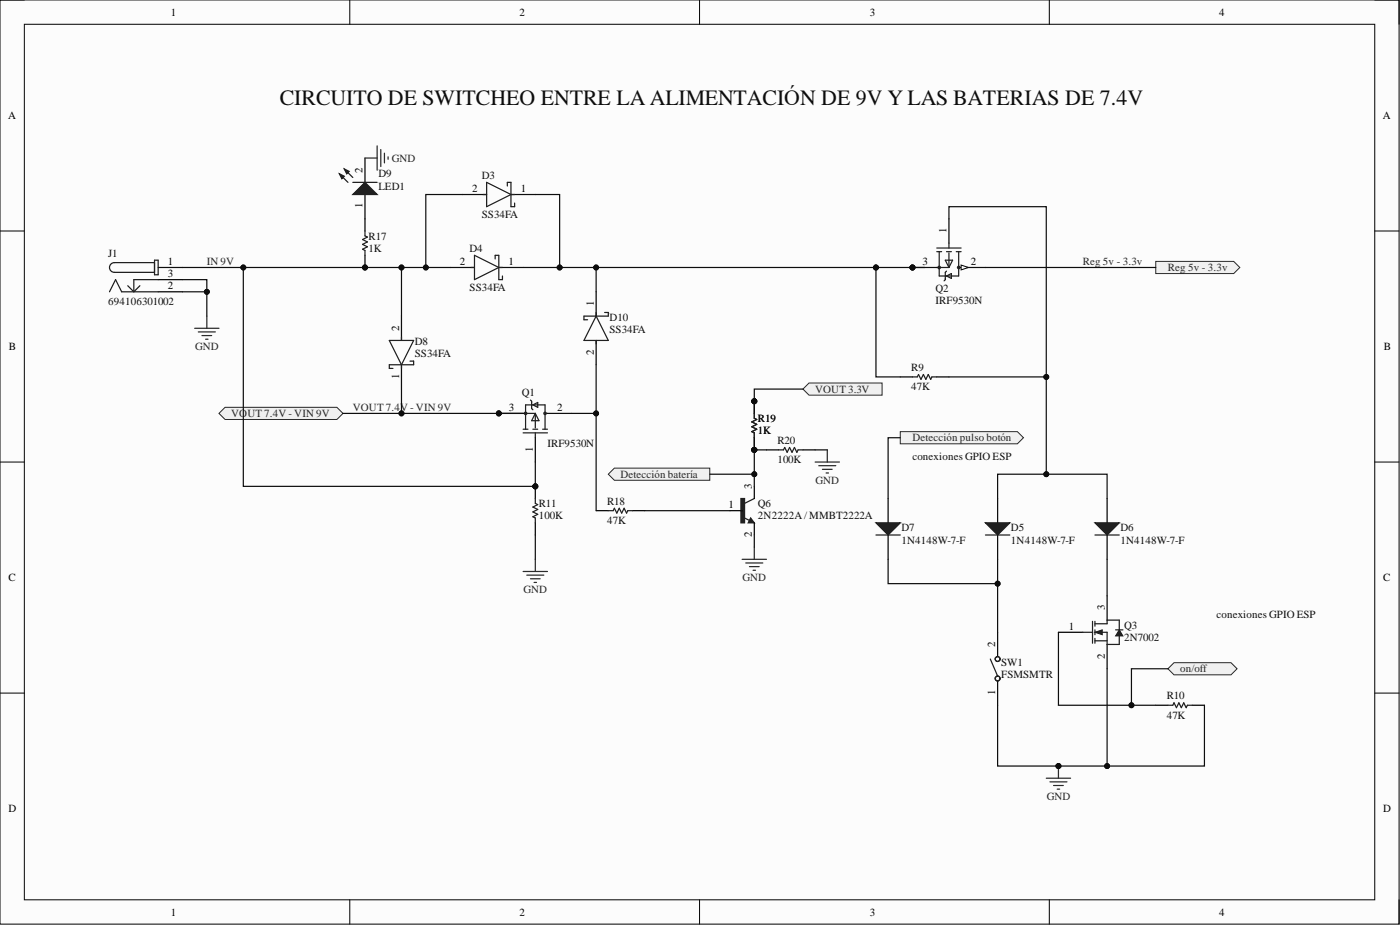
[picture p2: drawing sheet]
<svg xmlns="http://www.w3.org/2000/svg" width="292mm" height="193mm" viewBox="0 0 292 193" stroke-linecap="round" stroke-linejoin="round" font-family="sans-serif">
<defs><g id="words">
<text font-size="4.6" fill="#0e0e0e" x="58.4" y="21.8">CIRCUITO DE SWITCHEO ENTRE LA ALIMENTACIÓN DE 9V Y LAS BATERIAS DE 7.4V</text>
<g font-size="2.3">
<text x="35.6" y="3.3">1</text>
<text x="108.4" y="3.3">2</text>
<text x="181.5" y="3.3">3</text>
<text x="254.3" y="3.3">4</text>
<text x="1.7" y="24.9">A</text>
<text x="288.5" y="24.9">A</text>
<text x="75.6" y="36" transform="rotate(-90 75.6 36)">2</text>
<text x="98.5" y="40.1">2</text>
<text x="108.6" y="40.1">1</text>
<text x="75.6" y="43.5" transform="rotate(-90 75.6 43.5)">1</text>
<text x="197.5" y="48.7" transform="rotate(-90 197.5 48.7)">1</text>
<text x="35" y="55.3">1</text>
<text x="35" y="57.8">3</text>
<text x="95.9" y="55.3">2</text>
<text x="106.1" y="55.3">1</text>
<text x="192.5" y="55.3">3</text>
<text x="202.6" y="55.3">2</text>
<text x="35" y="60.4">2</text>
<text x="123.9" y="63.9" transform="rotate(-90 123.9 63.9)">1</text>
<text x="83.3" y="69" transform="rotate(-90 83.3 69)">2</text>
<text x="1.9" y="73.1">B</text>
<text x="123.9" y="74.1" transform="rotate(-90 123.9 74.1)">2</text>
<text x="288.7" y="73.1">B</text>
<text x="83.3" y="79" transform="rotate(-90 83.3 79)">1</text>
<text x="106.2" y="85.7">3</text>
<text x="116.3" y="85.7">2</text>
<text x="111.2" y="94.2" transform="rotate(-90 111.2 94.2)">1</text>
<text x="156.9" y="102" transform="rotate(-90 156.9 102)">3</text>
<text x="152" y="106">1</text>
<text x="156.9" y="112.1" transform="rotate(-90 156.9 112.1)">2</text>
<text x="1.8" y="121.3">C</text>
<text x="288.6" y="121.3">C</text>
<text x="223" y="131.4">1</text>
<text x="230.5" y="127.3" transform="rotate(-90 230.5 127.3)">3</text>
<text x="207.6" y="134.9" transform="rotate(-90 207.6 134.9)">2</text>
<text x="230.5" y="137.5" transform="rotate(-90 230.5 137.5)">2</text>
<text x="207.6" y="144.9" transform="rotate(-90 207.6 144.9)">1</text>
<text x="1.8" y="169.4">D</text>
<text x="288.6" y="169.4">D</text>
<text x="35.6" y="191">1</text>
<text x="108.4" y="191">2</text>
<text x="181.5" y="191">3</text>
<text x="254.3" y="191">4</text>
</g>
<g font-size="2.3" fill="#262626">
<text x="81.7" y="33.7">GND</text>
<text x="43.2" y="55.3">IN 9V</text>
<text x="225.9" y="55.3">Reg 5v - 3.3v</text>
<text x="243.7" y="56.6">Reg 5v - 3.3v</text>
<text x="40.7" y="73.1">GND</text>
<text x="170.1" y="81.9">VOUT 3.3V</text>
<text x="48.2" y="87">VOUT 7.4V - VIN 9V</text>
<text x="73.6" y="85.7">VOUT 7.4V - VIN 9V</text>
<text x="190.4" y="92.1">Detección pulso botón</text>
<text x="129.5" y="99.7">Detección batería</text>
<text x="170.2" y="101">GND</text>
<text x="109.2" y="123.8">GND</text>
<text x="154.9" y="121.3">GND</text>
<text x="246.2" y="140.3">on/off</text>
<text x="218.4" y="166.9">GND</text>
</g>
<g font-size="2.3" fill="#0e0e0e">
<text x="78.9" y="37">D9</text>
<text x="78.9" y="39.6">LED1</text>
<text x="100.5" y="37.3">D3</text>
<text x="100.5" y="45.4">SS34FA</text>
<text x="22.6" y="53.5">J1</text>
<text x="76.9" y="52.5">1K</text>
<text x="76.9" y="50">R17</text>
<text x="98" y="52.5">D4</text>
<text x="22.6" y="63.7">694106301002</text>
<text x="98" y="60.6">SS34FA</text>
<text x="195.2" y="60.9">Q2</text>
<text x="195.2" y="63.4">IRF9530N</text>
<text x="127.2" y="67">D10</text>
<text x="127.2" y="69.5">SS34FA</text>
<text x="86.6" y="72">D8</text>
<text x="86.6" y="74.6">SS34FA</text>
<text x="190.1" y="77.4">R9</text>
<text x="108.9" y="82.7">Q1</text>
<text x="190.1" y="81.4">47K</text>
<text x="158.1" y="88">R19</text>
<text x="114.2" y="93.3">IRF9530N</text>
<text x="158.1" y="90.6">1K</text>
<text x="162.2" y="92.6">R20</text>
<text x="190.4" y="95.9">conexiones GPIO ESP</text>
<text x="162.2" y="96.6">100K</text>
<text x="112.4" y="105.8">R11</text>
<text x="126.7" y="105.3">R18</text>
<text x="158.1" y="105.8">Q6</text>
<text x="112.4" y="108.3">100K</text>
<text x="126.7" y="109.3">47K</text>
<text x="158.1" y="108.3">2N2222A/ MMBT2222A</text>
<text x="188.1" y="110.8">D7</text>
<text x="188.1" y="113.4">1N4148W-7-F</text>
<text x="210.9" y="110.8">D5</text>
<text x="210.9" y="113.4">1N4148W-7-F</text>
<text x="233.8" y="110.8">D6</text>
<text x="233.8" y="113.4">1N4148W-7-F</text>
<text x="234.5" y="131.1">Q3</text>
<text x="253.8" y="128.9">conexiones GPIO ESP</text>
<text x="234.5" y="133.7">2N7002</text>
<text x="208.9" y="139">SW1</text>
<text x="208.9" y="141.5">FSMSMTR</text>
<text x="243.4" y="149.9">47K</text>
<text x="243.4" y="145.9">R10</text>
</g>
</g></defs>
<path d="M0 0h291.9v192.8h-291.9z" fill-rule="evenodd" fill="#fcfcfc"/>
<path d="M0 0h291.9v192.8h-291.9z" fill="none" stroke="#000" stroke-width=".21"/>
<path d="M5.1 5.1h281.7v182.6h-281.7z" fill-rule="evenodd" fill="#fcfcfc"/>
<g fill="none" stroke="#000" stroke-width=".21">
<path d="M0 0h5.1M73 0v5.1M146 0v5.1M218.9 0v5.1M286.8 0h5.1v5.1M5.1 5.1h281.7v182.6h-281.7zM0 48.2h5.1M286.8 48.2h5.1M0 96.4h5.1M286.8 96.4h5.1M0 144.6h5.1M286.8 144.6h5.1"/>
<path d="M73 187.7v5.1M146 187.7v5.1M218.9 187.7v5.1M291.9 187.7v5.1"/>
</g>
<path d="M109.1 119.2h5.1M109.9 120h3.6M111.7 116.7v2.5M110.7 120.7h2M111.4 121.5h.5M220.8 159.8v2.5M218.3 162.3h5.1M219.1 163.1h3.5M219.8 163.9h2.1M220.6 164.6h.5" fill="none" stroke="#262626" stroke-width=".25"/>
<circle cx="220.8" cy="159.8" r=".51" fill="#0e0e0e"/>
<circle cx="220.8" cy="159.8" r=".51" fill="none" stroke="#0e0e0e" stroke-width=".21"/>
<path d="M93.9 55.8h5.1M96.5 40.6h5M104.1 55.8h5M106.6 40.6h5.1M185.3 104v5.1M185.3 111.6v5.1" fill="none" stroke="#000" stroke-width=".25"/>
<path d="M101.5 38l5.1 2.6-5.1 2.5zM105.8 38.8v-.8h.8v5.1h.8v-.7M98.2 55.8h.8M99 53.3l5.1 2.5-5.1 2.5zM100.8 40.6h.7M103.3 54v-.7h.8v5h.7v-.7M104.1 55.8h.7M106.6 40.6h.8" fill="none" stroke="#1c1c1c" stroke-width=".25"/>
<path d="M182.8 109.1h5l-2.5 2.5z" fill="#1c1c1c"/>
<path d="M182.8 109.1h5l-2.5 2.5zM182.8 111.6h5" fill="none" stroke="#1c1c1c" stroke-width=".25"/>
<path d="M231 104v5.1M231 111.6v5.1" fill="none" stroke="#000" stroke-width=".25"/>
<path d="M228.5 109.1h5l-2.5 2.5z" fill="#1c1c1c"/>
<path d="M228.5 109.1h5l-2.5 2.5zM228.5 111.6h5" fill="none" stroke="#1c1c1c" stroke-width=".25"/>
<path d="M208.1 104v5.1M208.1 111.6v5.1" fill="none" stroke="#000" stroke-width=".25"/>
<path d="M205.6 109.1h5.1l-2.6 2.5z" fill="#1c1c1c"/>
<g fill="none" stroke="#1c1c1c" stroke-width=".25">
<path d="M205.6 109.1h5.1l-2.6 2.5zM205.6 111.6h5.1M206.6 137.5l1.5 3.5M225.9 131.9h2M227.9 129.6v4.6M228.5 130.1h2.5M228.5 131.9h2.5v2.5M228.5 133.7h2.5M228.5 129.6v1M228.5 131.4v1M228.5 133.2v1"/>
<circle cx="208.1" cy="137.5" r=".51"/>
<circle cx="208.1" cy="141.5" r=".51"/>
</g>
<path d="M208.1 131.9v5.1M220.8 131.9h5.1M231 124.3v5.1M231 134.4v5.1M208.1 142.1v5" fill="none" stroke="#000" stroke-width=".25"/>
<path d="M228.5 131.9l1.5-.5v1z" fill="#1c1c1c"/>
<path d="M228.5 131.9l1.5-.5v1z" fill="none" stroke="#1c1c1c" stroke-width=".21"/>
<path d="M231 130.1v-.7h2.5v2M233.5 132.7v1.7h-2.5" fill="none" stroke="#1c1c1c" stroke-width=".25"/>
<path d="M233.5 131.4l.8 1.3h-1.5z" fill="#1c1c1c"/>
<path d="M233.5 131.4l.8 1.3h-1.5z" fill="none" stroke="#1c1c1c" stroke-width=".21"/>
<path d="M232.8 131.4h1.5" fill="none" stroke="#1c1c1c" stroke-width=".25"/>
<circle cx="104.1" cy="86.2" r=".51" fill="#0e0e0e"/>
<circle cx="104.1" cy="86.2" r=".51" fill="none" stroke="#0e0e0e" stroke-width=".21"/>
<g fill="none" stroke="#1c1c1c" stroke-width=".25">
<path d="M109.1 90.3h5.1M109.1 89.5h1.1M109.1 86.2h2.6M109.7 89.5v-5h4v5M110.7 83.5l.2 .2v1.5l.3 .3M111.2 89.5h1M111.2 84.5l1-.5v1zM111.7 86.2l.7 1.6h-1.5zM111.7 86.2v3.1M111.7 90.3v1M113.2 89.5h1M113.7 86.2h.5"/>
<circle cx="109.7" cy="86.2" r=".25"/>
<circle cx="113.7" cy="86.2" r=".25"/>
</g>
<path d="M104.1 86.2h5M111.7 91.3v5.1" fill="none" stroke="#000" stroke-width=".25"/>
<circle cx="104.1" cy="86.2" r=".51" fill="#0e0e0e"/>
<circle cx="104.1" cy="86.2" r=".51" fill="none" stroke="#0e0e0e" stroke-width=".21"/>
<path d="M114.2 86.2h5.1" fill="none" stroke="#000" stroke-width=".25"/>
<circle cx="190.4" cy="55.8" r=".51" fill="#0e0e0e"/>
<circle cx="190.4" cy="55.8" r=".51" fill="none" stroke="#0e0e0e" stroke-width=".21"/>
<g fill="none" stroke="#1c1c1c" stroke-width=".25">
<path d="M195.5 51.7h5M195.5 52.5h1M195.5 55.8h2.5M196 52.5v5.1h4v-5.1M197.2 54.3h1.6l-.8 1.5zM197.5 52.5h1M197.5 57.6l1-.5v1zM197.5 56.6l-.3 .2v1.5l-.2 .3M198 50.7v1M198 52.8v3M199.5 52.5h1M200 55.8h.5"/>
<circle cx="196" cy="55.8" r=".26"/>
<circle cx="200" cy="55.8" r=".26"/>
</g>
<path d="M190.4 55.8h5.1M198 45.7v5" fill="none" stroke="#000" stroke-width=".25"/>
<circle cx="190.4" cy="55.8" r=".51" fill="#0e0e0e"/>
<circle cx="190.4" cy="55.8" r=".51" fill="none" stroke="#0e0e0e" stroke-width=".21"/>
<path d="M200.5 55.8h5.1" fill="none" stroke="#000" stroke-width=".25"/>
<path d="M200.5 55.3l1.6 .5-1.6 .5z" fill="#fbfbfb"/>
<path d="M200.5 55.3l1.6 .5-1.6 .5z" fill="none" stroke="#000" stroke-width=".21"/>
<path d="M187.8 78.6h2.6M195.5 78.6h2.5" fill="none" stroke="#000" stroke-width=".25"/>
<path d="M190.4 78.6h1l.2-.5 .6 1 .5-1 .5 1 .5-1 .5 1 .2-.5h1.1" fill="none" stroke="#1c1c1c" stroke-width=".25"/>
<circle cx="111.7" cy="101.5" r=".51" fill="#0e0e0e"/>
<circle cx="111.7" cy="101.5" r=".51" fill="none" stroke="#0e0e0e" stroke-width=".21"/>
<path d="M111.7 101.5v2.5" fill="none" stroke="#000" stroke-width=".25"/>
<circle cx="111.7" cy="101.5" r=".51" fill="#0e0e0e"/>
<circle cx="111.7" cy="101.5" r=".51" fill="none" stroke="#0e0e0e" stroke-width=".21"/>
<path d="M33 55.8h5.1M33 58.3h5.1M33 60.9h5.1M111.7 109.1v2.5M241.1 147.1h2.6M248.8 147.1h2.5" fill="none" stroke="#000" stroke-width=".25"/>
<path d="M26.7 59.6l1.2 1.3M29.2 59.6l-1.3 1.3M32.2 54.8h-8.3a1.01 1.01 0 0 0-1.1 1 1.01 1.01 0 0 0 1.1 1h8.3M32.2 54.3h.8v3h-.8zM33 58.3h-5.1v2.6M22.8 60.9l1.3-2.6 1.3 2.6h7.6M111.7 104v1l.5 .3-1 .5 1 .5-1 .5 1 .5-1 .5 .5 .3v1M243.7 147.1h1l.3-.5 .5 1 .5-1 .5 1 .5-1 .5 1 .2-.5h1.1" fill="none" stroke="#1c1c1c" stroke-width=".25"/>
<path d="M40.6 68.5h5.1M41.4 69.2h3.5M42.1 70h2.1M42.9 70.8h.5M43.2 65.9v2.6" fill="none" stroke="#262626" stroke-width=".25"/>
<circle cx="76.2" cy="55.8" r=".51" fill="#0e0e0e"/>
<circle cx="76.2" cy="55.8" r=".51" fill="none" stroke="#0e0e0e" stroke-width=".21"/>
<path d="M76.2 45.7v2.5M76.2 53.3v2.5" fill="none" stroke="#000" stroke-width=".25"/>
<circle cx="76.2" cy="55.8" r=".51" fill="#0e0e0e"/>
<circle cx="76.2" cy="55.8" r=".51" fill="none" stroke="#0e0e0e" stroke-width=".21"/>
<path d="M76.2 48.2v1l.5 .3-1.1 .5 1.1 .5-1.1 .5 1.1 .5-1.1 .5 .6 .2v1.1" fill="none" stroke="#1c1c1c" stroke-width=".25"/>
<path d="M76.2 33v5M76.2 40.6v5.1" fill="none" stroke="#000" stroke-width=".25"/>
<path d="M73.6 40.6l2.6-2.6 2.5 2.6z" fill="#1c1c1c"/>
<path d="M70.8 36.3l1.8 1.7M71.8 35.3l1.8 1.7M73.6 40.6l2.6-2.6 2.5 2.6z" fill="none" stroke="#1c1c1c" stroke-width=".25"/>
<path d="M71.8 35.3l1.1 .5-.6 .5z" fill="#1c1c1c"/>
<path d="M71.8 35.3l1.1 .5-.6 .5z" fill="none" stroke="#1c1c1c" stroke-width=".25"/>
<path d="M70.8 36.3l1 .5-.5 .5z" fill="#1c1c1c"/>
<path d="M70.8 36.3l1 .5-.5 .5zM73.6 38h5.1M81.2 71h5.1l-2.5 5.1zM83.8 70.3v.7M83.8 76.1v.8M85.5 75.3h.8v.8h-5.1v.8h.8M124.4 65.9l2.5 5.1h-5.1zM124.4 65.2v.7M124.4 71v.8M126.2 65.2h.7v.7h-5.1v.8h.8" fill="none" stroke="#1c1c1c" stroke-width=".25"/>
<path d="M76.2 33h2.5M78.7 30.4v5.1M79.5 31.2v3.5M80.2 32v2M81 32.7v.5" fill="none" stroke="#262626" stroke-width=".25"/>
<path d="M83.8 65.9v5.1M83.8 76.1v5.1M124.4 60.9v5M124.4 71v5.1" fill="none" stroke="#000" stroke-width=".25"/>
<circle cx="157.4" cy="83.7" r=".51" fill="#0e0e0e"/>
<circle cx="157.4" cy="83.7" r=".51" fill="none" stroke="#0e0e0e" stroke-width=".21"/>
<circle cx="157.4" cy="93.9" r=".51" fill="#0e0e0e"/>
<circle cx="157.4" cy="93.9" r=".51" fill="none" stroke="#0e0e0e" stroke-width=".21"/>
<path d="M157.4 83.7v2.5" fill="none" stroke="#000" stroke-width=".25"/>
<circle cx="157.4" cy="83.7" r=".51" fill="#0e0e0e"/>
<circle cx="157.4" cy="83.7" r=".51" fill="none" stroke="#0e0e0e" stroke-width=".21"/>
<path d="M157.4 91.3v2.6" fill="none" stroke="#000" stroke-width=".25"/>
<circle cx="157.4" cy="93.9" r=".51" fill="#0e0e0e"/>
<circle cx="157.4" cy="93.9" r=".51" fill="none" stroke="#0e0e0e" stroke-width=".21"/>
<path d="M157.4 86.2v1.1l.5 .2-1 .5 1 .5-1 .5 1 .5-1 .5 .5 .3v1M162.5 93.9h1l.2-.6 .5 1.1 .5-1.1 .5 1.1 .6-1.1 .5 1.1 .2-.5h1M126.9 106.5h1l.3-.5 .5 1 .5-1 .5 1 .5-1 .5 1 .3-.5h1" fill="none" stroke="#1c1c1c" stroke-width=".25"/>
<path d="M159.9 93.9h2.6M167.5 93.9h2.6M124.4 106.5h2.5M132 106.5h2.5" fill="none" stroke="#000" stroke-width=".25"/>
<path d="M154.6 104h.7v5.1h-.7z" fill-rule="evenodd" fill="#1c1c1c"/>
<path d="M154.6 104h.7v5.1h-.7zM155.2 108l1.2 .6M157.4 104l-2.1 1" fill="none" stroke="#1c1c1c" stroke-width=".25"/>
<path d="M156.6 108.1l.8 1h-1.3z" fill="#1c1c1c"/>
<path d="M156.6 108.1l.8 1h-1.3z" fill="none" stroke="#1c1c1c" stroke-width=".25"/>
<path d="M152.3 106.5h2.5M157.4 101.5v2.5M157.4 109.1v2.5" fill="none" stroke="#000" stroke-width=".25"/>
<path d="M170.1 96.4h5M170.8 97.2h3.6M171.6 97.9h2M172.4 98.7h.5M172.6 93.9v2.5M154.8 116.7h5.1M155.6 117.4h3.6M156.4 118.2h2M157.1 119h.5M157.4 114.1v2.6" fill="none" stroke="#262626" stroke-width=".25"/>
<path d="M167.5 81.2l1.3-1.3h15.2v2.5h-15.2z" fill-rule="evenodd" fill="#f0f0f0"/>
<path d="M167.5 81.2l1.3-1.3h15.2v2.5h-15.2z" fill="none" stroke="#262626" stroke-width=".21"/>
<path d="M241.1 54.5h16.3l1.3 1.3-1.3 1.3h-16.3z" fill-rule="evenodd" fill="#f0f0f0"/>
<path d="M241.1 54.5h16.3l1.3 1.3-1.3 1.3h-16.3z" fill="none" stroke="#262626" stroke-width=".21"/>
<path d="M45.7 86.2l1.3-1.2h23.3l1.3 1.2-1.3 1.3h-23.3z" fill-rule="evenodd" fill="#f0f0f0"/>
<path d="M45.7 86.2l1.3-1.2h23.3l1.3 1.2-1.3 1.3h-23.3z" fill="none" stroke="#262626" stroke-width=".21"/>
<path d="M126.9 98.9l1.3-1.2h19.9v2.5h-19.9z" fill-rule="evenodd" fill="#f0f0f0"/>
<path d="M126.9 98.9l1.3-1.2h19.9v2.5h-19.9z" fill="none" stroke="#262626" stroke-width=".21"/>
<path d="M187.8 90h24.5l1.2 1.3-1.2 1.3h-24.5z" fill-rule="evenodd" fill="#f0f0f0"/>
<path d="M187.8 90h24.5l1.2 1.3-1.2 1.3h-24.5z" fill="none" stroke="#262626" stroke-width=".21"/>
<path d="M243.7 139.5l1.3-1.3h11.8l1.3 1.3-1.3 1.3h-11.8z" fill-rule="evenodd" fill="#f0f0f0"/>
<path d="M243.7 139.5l1.3-1.3h11.8l1.3 1.3-1.3 1.3h-11.8z" fill="none" stroke="#262626" stroke-width=".21"/>
<circle cx="157.4" cy="83.7" r=".51" fill="#0e0e0e"/>
<circle cx="157.4" cy="83.7" r=".51" fill="none" stroke="#0e0e0e" stroke-width=".21"/>
<circle cx="157.4" cy="93.9" r=".51" fill="#0e0e0e"/>
<circle cx="157.4" cy="93.9" r=".51" fill="none" stroke="#0e0e0e" stroke-width=".21"/>
<path d="M157.4 83.7v2.5" fill="none" stroke="#000" stroke-width=".25"/>
<circle cx="157.4" cy="83.7" r=".51" fill="#0e0e0e"/>
<circle cx="157.4" cy="83.7" r=".51" fill="none" stroke="#0e0e0e" stroke-width=".21"/>
<path d="M157.4 91.3v2.6" fill="none" stroke="#000" stroke-width=".25"/>
<circle cx="157.4" cy="93.9" r=".51" fill="#0e0e0e"/>
<circle cx="157.4" cy="93.9" r=".51" fill="none" stroke="#0e0e0e" stroke-width=".21"/>
<path d="M157.4 86.2v1.1l.5 .2-1 .5 1 .5-1 .5 1 .5-1 .5 .5 .3v1" fill="none" stroke="#1c1c1c" stroke-width=".25"/>
<path d="M111.7 96.4v5.1" fill="none" stroke="#0e0e0e" stroke-width=".25"/>
<circle cx="111.7" cy="101.5" r=".51" fill="#0e0e0e"/>
<circle cx="111.7" cy="101.5" r=".51" fill="none" stroke="#0e0e0e" stroke-width=".21"/>
<path d="M182.8 55.8v22.8h5M111.7 111.6v5.1" fill="none" stroke="#0e0e0e" stroke-width=".25"/>
<circle cx="182.8" cy="55.8" r=".51" fill="#0e0e0e"/>
<circle cx="182.8" cy="55.8" r=".51" fill="none" stroke="#0e0e0e" stroke-width=".21"/>
<path d="M198 45.7v-2.6h20.3v35.5h-20.3" fill="none" stroke="#0e0e0e" stroke-width=".25"/>
<circle cx="218.3" cy="78.6" r=".51" fill="#0e0e0e"/>
<circle cx="218.3" cy="78.6" r=".51" fill="none" stroke="#0e0e0e" stroke-width=".21"/>
<path d="M218.3 78.6v20.3h-10.2v5.1" fill="none" stroke="#0e0e0e" stroke-width=".25"/>
<circle cx="218.3" cy="78.6" r=".51" fill="#0e0e0e"/>
<circle cx="218.3" cy="78.6" r=".51" fill="none" stroke="#0e0e0e" stroke-width=".21"/>
<circle cx="218.3" cy="98.9" r=".51" fill="#0e0e0e"/>
<circle cx="218.3" cy="98.9" r=".51" fill="none" stroke="#0e0e0e" stroke-width=".21"/>
<path d="M218.3 98.9h12.7v5.1" fill="none" stroke="#0e0e0e" stroke-width=".25"/>
<circle cx="218.3" cy="98.9" r=".51" fill="#0e0e0e"/>
<circle cx="218.3" cy="98.9" r=".51" fill="none" stroke="#0e0e0e" stroke-width=".21"/>
<path d="M208.1 116.7v15.2" fill="none" stroke="#0e0e0e" stroke-width=".25"/>
<circle cx="208.1" cy="121.8" r=".51" fill="#0e0e0e"/>
<circle cx="208.1" cy="121.8" r=".51" fill="none" stroke="#0e0e0e" stroke-width=".21"/>
<path d="M231 116.7v7.6M220.8 131.9v15.2h20.3" fill="none" stroke="#0e0e0e" stroke-width=".25"/>
<circle cx="236.1" cy="147.1" r=".51" fill="#0e0e0e"/>
<circle cx="236.1" cy="147.1" r=".51" fill="none" stroke="#0e0e0e" stroke-width=".21"/>
<path d="M208.1 147.1v12.7h12.7" fill="none" stroke="#0e0e0e" stroke-width=".25"/>
<circle cx="220.8" cy="159.8" r=".51" fill="#0e0e0e"/>
<circle cx="220.8" cy="159.8" r=".51" fill="none" stroke="#0e0e0e" stroke-width=".21"/>
<path d="M231 139.5v20.3h-10.2" fill="none" stroke="#0e0e0e" stroke-width=".25"/>
<circle cx="231" cy="159.8" r=".51" fill="#0e0e0e"/>
<circle cx="231" cy="159.8" r=".51" fill="none" stroke="#0e0e0e" stroke-width=".21"/>
<circle cx="220.8" cy="159.8" r=".51" fill="#0e0e0e"/>
<circle cx="220.8" cy="159.8" r=".51" fill="none" stroke="#0e0e0e" stroke-width=".21"/>
<path d="M251.3 147.1v12.7h-20.3" fill="none" stroke="#0e0e0e" stroke-width=".25"/>
<circle cx="231" cy="159.8" r=".51" fill="#0e0e0e"/>
<circle cx="231" cy="159.8" r=".51" fill="none" stroke="#0e0e0e" stroke-width=".21"/>
<path d="M185.3 116.7v5.1h22.8" fill="none" stroke="#0e0e0e" stroke-width=".25"/>
<circle cx="208.1" cy="121.8" r=".51" fill="#0e0e0e"/>
<circle cx="208.1" cy="121.8" r=".51" fill="none" stroke="#0e0e0e" stroke-width=".21"/>
<path d="M96.5 40.6h-7.7v15.2h-38" fill="none" stroke="#0e0e0e" stroke-width=".25"/>
<circle cx="50.8" cy="55.8" r=".51" fill="#0e0e0e"/>
<circle cx="50.8" cy="55.8" r=".51" fill="none" stroke="#0e0e0e" stroke-width=".21"/>
<circle cx="76.2" cy="55.8" r=".51" fill="#0e0e0e"/>
<circle cx="76.2" cy="55.8" r=".51" fill="none" stroke="#0e0e0e" stroke-width=".21"/>
<circle cx="83.8" cy="55.8" r=".51" fill="#0e0e0e"/>
<circle cx="83.8" cy="55.8" r=".51" fill="none" stroke="#0e0e0e" stroke-width=".21"/>
<circle cx="88.8" cy="55.8" r=".51" fill="#0e0e0e"/>
<circle cx="88.8" cy="55.8" r=".51" fill="none" stroke="#0e0e0e" stroke-width=".21"/>
<path d="M88.8 55.8h5.1" fill="none" stroke="#0e0e0e" stroke-width=".25"/>
<circle cx="88.8" cy="55.8" r=".51" fill="#0e0e0e"/>
<circle cx="88.8" cy="55.8" r=".51" fill="none" stroke="#0e0e0e" stroke-width=".21"/>
<path d="M111.7 40.6h5.1v15.2" fill="none" stroke="#0e0e0e" stroke-width=".25"/>
<circle cx="116.8" cy="55.8" r=".51" fill="#0e0e0e"/>
<circle cx="116.8" cy="55.8" r=".51" fill="none" stroke="#0e0e0e" stroke-width=".21"/>
<path d="M190.4 55.8h2.5" fill="none" stroke="#0e0e0e" stroke-width=".25"/>
<circle cx="190.4" cy="55.8" r=".51" fill="#0e0e0e"/>
<circle cx="190.4" cy="55.8" r=".51" fill="none" stroke="#0e0e0e" stroke-width=".21"/>
<path d="M182.8 55.8h7.6" fill="none" stroke="#0e0e0e" stroke-width=".25"/>
<circle cx="182.8" cy="55.8" r=".51" fill="#0e0e0e"/>
<circle cx="182.8" cy="55.8" r=".51" fill="none" stroke="#0e0e0e" stroke-width=".21"/>
<circle cx="190.4" cy="55.8" r=".51" fill="#0e0e0e"/>
<circle cx="190.4" cy="55.8" r=".51" fill="none" stroke="#0e0e0e" stroke-width=".21"/>
<path d="M38.1 58.3h5.1v7.6" fill="none" stroke="#0e0e0e" stroke-width=".25"/>
<circle cx="43.2" cy="60.9" r=".51" fill="#0e0e0e"/>
<circle cx="43.2" cy="60.9" r=".51" fill="none" stroke="#0e0e0e" stroke-width=".21"/>
<path d="M38.1 60.9h5.1" fill="none" stroke="#0e0e0e" stroke-width=".25"/>
<circle cx="43.2" cy="60.9" r=".51" fill="#0e0e0e"/>
<circle cx="43.2" cy="60.9" r=".51" fill="none" stroke="#0e0e0e" stroke-width=".21"/>
<path d="M83.8 55.8v10.1M205.6 55.8h35.5" fill="none" stroke="#0e0e0e" stroke-width=".25"/>
<circle cx="83.8" cy="55.8" r=".51" fill="#0e0e0e"/>
<circle cx="83.8" cy="55.8" r=".51" fill="none" stroke="#0e0e0e" stroke-width=".21"/>
<path d="M109.1 55.8h73.7M187.8 91.3h-2.5v12.7" fill="none" stroke="#0e0e0e" stroke-width=".25"/>
<circle cx="116.8" cy="55.8" r=".51" fill="#0e0e0e"/>
<circle cx="116.8" cy="55.8" r=".51" fill="none" stroke="#0e0e0e" stroke-width=".21"/>
<circle cx="124.4" cy="55.8" r=".51" fill="#0e0e0e"/>
<circle cx="124.4" cy="55.8" r=".51" fill="none" stroke="#0e0e0e" stroke-width=".21"/>
<circle cx="182.8" cy="55.8" r=".51" fill="#0e0e0e"/>
<circle cx="182.8" cy="55.8" r=".51" fill="none" stroke="#0e0e0e" stroke-width=".21"/>
<path d="M124.4 76.1v10.1h-5.1" fill="none" stroke="#0e0e0e" stroke-width=".25"/>
<circle cx="124.4" cy="86.2" r=".51" fill="#0e0e0e"/>
<circle cx="124.4" cy="86.2" r=".51" fill="none" stroke="#0e0e0e" stroke-width=".21"/>
<path d="M124.4 55.8v5.1" fill="none" stroke="#0e0e0e" stroke-width=".25"/>
<circle cx="124.4" cy="55.8" r=".51" fill="#0e0e0e"/>
<circle cx="124.4" cy="55.8" r=".51" fill="none" stroke="#0e0e0e" stroke-width=".21"/>
<path d="M124.4 86.2v20.3" fill="none" stroke="#0e0e0e" stroke-width=".25"/>
<circle cx="124.4" cy="86.2" r=".51" fill="#0e0e0e"/>
<circle cx="124.4" cy="86.2" r=".51" fill="none" stroke="#0e0e0e" stroke-width=".21"/>
<path d="M157.4 93.9v7.6M134.5 106.5h17.8M157.4 111.6v2.5" fill="none" stroke="#0e0e0e" stroke-width=".25"/>
<circle cx="157.4" cy="93.9" r=".51" fill="#0e0e0e"/>
<circle cx="157.4" cy="93.9" r=".51" fill="none" stroke="#0e0e0e" stroke-width=".21"/>
<circle cx="157.4" cy="98.9" r=".51" fill="#0e0e0e"/>
<circle cx="157.4" cy="98.9" r=".51" fill="none" stroke="#0e0e0e" stroke-width=".21"/>
<path d="M157.4 93.9h2.5" fill="none" stroke="#0e0e0e" stroke-width=".25"/>
<circle cx="157.4" cy="93.9" r=".51" fill="#0e0e0e"/>
<circle cx="157.4" cy="93.9" r=".51" fill="none" stroke="#0e0e0e" stroke-width=".21"/>
<path d="M167.5 81.2h-10.1v2.5M170.1 93.9h2.5" fill="none" stroke="#0e0e0e" stroke-width=".25"/>
<circle cx="157.4" cy="83.7" r=".51" fill="#0e0e0e"/>
<circle cx="157.4" cy="83.7" r=".51" fill="none" stroke="#0e0e0e" stroke-width=".21"/>
<path d="M38.1 55.8h12.7v45.7h60.9" fill="none" stroke="#0e0e0e" stroke-width=".25"/>
<circle cx="111.7" cy="101.5" r=".51" fill="#0e0e0e"/>
<circle cx="111.7" cy="101.5" r=".51" fill="none" stroke="#0e0e0e" stroke-width=".21"/>
<circle cx="50.8" cy="55.8" r=".51" fill="#0e0e0e"/>
<circle cx="50.8" cy="55.8" r=".51" fill="none" stroke="#0e0e0e" stroke-width=".21"/>
<path d="M148.1 98.9h9.3" fill="none" stroke="#0e0e0e" stroke-width=".25"/>
<circle cx="157.4" cy="98.9" r=".51" fill="#0e0e0e"/>
<circle cx="157.4" cy="98.9" r=".51" fill="none" stroke="#0e0e0e" stroke-width=".21"/>
<path d="M243.7 139.5h-7.6v7.6" fill="none" stroke="#0e0e0e" stroke-width=".25"/>
<circle cx="236.1" cy="147.1" r=".51" fill="#0e0e0e"/>
<circle cx="236.1" cy="147.1" r=".51" fill="none" stroke="#0e0e0e" stroke-width=".21"/>
<path d="M83.8 81.2v5" fill="none" stroke="#0e0e0e" stroke-width=".25"/>
<circle cx="83.8" cy="86.2" r=".51" fill="#0e0e0e"/>
<circle cx="83.8" cy="86.2" r=".51" fill="none" stroke="#0e0e0e" stroke-width=".21"/>
<path d="M71.6 86.2h37.5" fill="none" stroke="#0e0e0e" stroke-width=".25"/>
<circle cx="83.8" cy="86.2" r=".51" fill="#0e0e0e"/>
<circle cx="83.8" cy="86.2" r=".51" fill="none" stroke="#0e0e0e" stroke-width=".21"/>
<circle cx="104.1" cy="86.2" r=".51" fill="#0e0e0e"/>
<circle cx="104.1" cy="86.2" r=".51" fill="none" stroke="#0e0e0e" stroke-width=".21"/>
<use href="#words"/>
</svg>
